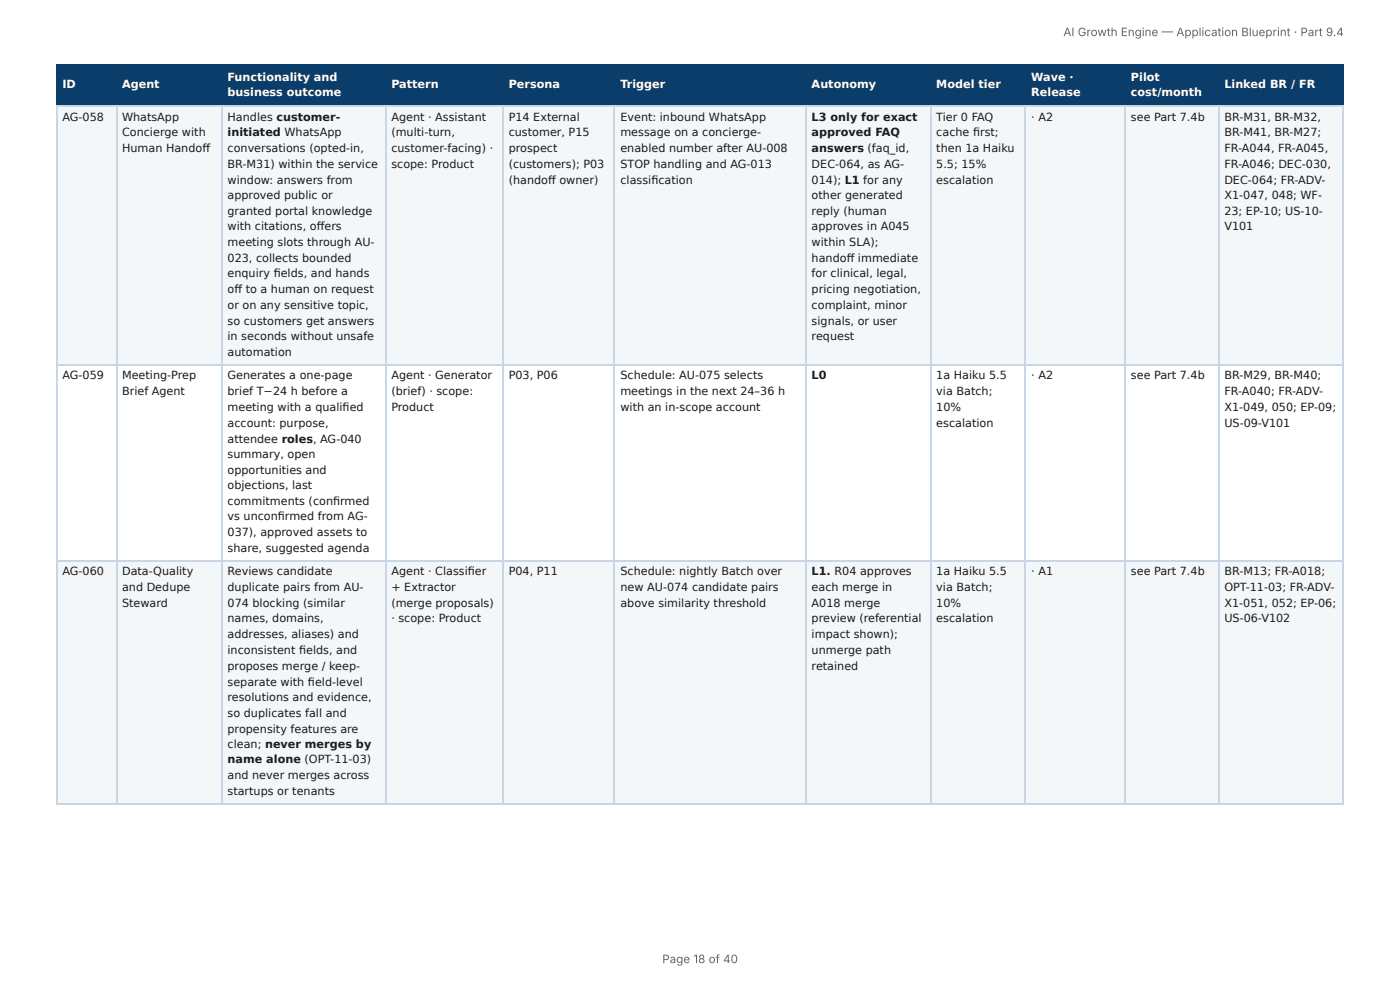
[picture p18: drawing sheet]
<svg xmlns="http://www.w3.org/2000/svg" width="297mm" height="210mm" viewBox="0 0 297 210" stroke-linecap="round" stroke-linejoin="round" font-family="sans-serif">
<defs><g id="words">
<g font-size="2.5" fill="#666">
<text x="225.8" y="7.7">AI Growth Engine — Application Blueprint · Part 9.4</text>
<text x="140.7" y="204.5">Page 18 of 40</text>
</g>
<g font-size="2.4" fill="#fff">
<text x="48.3" y="17.1">Functionality and</text>
<text x="219" y="17.1">Wave ·</text>
<text x="240.2" y="17.1">Pilot</text>
<text x="13.2" y="18.7">ID</text>
<text x="25.9" y="18.7">Agent</text>
<text x="48.3" y="20.5">business outcome</text>
<text x="83.1" y="18.7">Pattern</text>
<text x="108" y="18.7">Persona</text>
<text x="131.8" y="18.7">Trigger</text>
<text x="172.4" y="18.7">Autonomy</text>
<text x="198.9" y="18.7">Model tier</text>
<text x="219" y="20.5">Release</text>
<text x="240.2" y="20.5">cost/month</text>
<text x="260" y="18.7">Linked BR / FR</text>
</g>
<g font-size="2.4" fill="#1a1a1a">
<text x="13.2" y="25.6">AG-058</text>
<text x="25.9" y="25.6">WhatsApp</text>
<text x="25.9" y="29">Concierge with</text>
<text x="48.3" y="25.6">Handles customer-</text>
<text x="48.3" y="29">initiated WhatsApp</text>
<text x="83.1" y="25.6">Agent · Assistant</text>
<text x="83.1" y="29">(multi-turn,</text>
<text x="108" y="25.6">P14 External</text>
<text x="108" y="29">customer, P15</text>
<text x="131.8" y="25.6">Event: inbound WhatsApp</text>
<text x="131.8" y="29">message on a concierge-</text>
<text x="172.4" y="25.6">L3 only for exact</text>
<text x="172.4" y="29">approved FAQ</text>
<text x="198.9" y="25.6">Tier 0 FAQ</text>
<text x="198.9" y="29">cache fi rst;</text>
<text x="219" y="25.6">· A2</text>
<text x="240.2" y="25.6">see Part 7.4b</text>
<text x="260" y="25.6">BR-M31, BR-M32,</text>
<text x="260" y="29">BR-M41, BR-M27;</text>
<text x="25.9" y="32.3">Human Handoff</text>
<text x="48.3" y="32.3">conversations (opted-in,</text>
<text x="48.3" y="35.7">BR-M31) within the service</text>
<text x="83.1" y="32.3">customer-facing) ·</text>
<text x="83.1" y="35.7">scope: Product</text>
<text x="108" y="32.3">prospect</text>
<text x="108" y="35.7">(customers); P03</text>
<text x="131.8" y="32.3">enabled number after AU-008</text>
<text x="131.8" y="35.7">STOP handling and AG-013</text>
<text x="172.4" y="32.3">answers (faq_id,</text>
<text x="172.4" y="35.7">DEC-064, as AG-</text>
<text x="198.9" y="32.3">then 1a Haiku</text>
<text x="198.9" y="35.7">5.5; 15%</text>
<text x="260" y="32.3">FR-A044, FR-A045,</text>
<text x="260" y="35.7">FR-A046; DEC-030,</text>
<text x="48.3" y="39">window: answers from</text>
<text x="108" y="39">(handoff owner)</text>
<text x="131.8" y="39">classifi cation</text>
<text x="172.4" y="39">014); L1 for any</text>
<text x="198.9" y="39">escalation</text>
<text x="260" y="39">DEC-064; FR-ADV-</text>
<text x="48.3" y="42.4">approved public or</text>
<text x="48.3" y="45.7">granted portal knowledge</text>
<text x="172.4" y="42.4">other generated</text>
<text x="172.4" y="45.7">reply (human</text>
<text x="260" y="42.4">X1-047, 048; WF-</text>
<text x="260" y="45.7">23; EP-10; US-10-</text>
<text x="48.3" y="48.8">with citations, off ers</text>
<text x="48.3" y="52.2">meeting slots through AU-</text>
<text x="172.4" y="48.8">approves in A045</text>
<text x="172.4" y="52.2">within SLA);</text>
<text x="260" y="48.8">V101</text>
<text x="48.3" y="55.5">023, collects bounded</text>
<text x="48.3" y="58.9">enquiry fi elds, and hands</text>
<text x="172.4" y="55.5">handoff immediate</text>
<text x="172.4" y="58.9">for clinical, legal,</text>
<text x="48.3" y="62.2">off to a human on request</text>
<text x="48.3" y="65.6">or on any sensitive topic,</text>
<text x="172.4" y="62.2">pricing negotiation,</text>
<text x="172.4" y="65.6">complaint, minor</text>
<text x="48.3" y="68.9">so customers get answers</text>
<text x="172.4" y="68.9">signals, or user</text>
<text x="48.3" y="72.3">in seconds without unsafe</text>
<text x="48.3" y="75.6">automation</text>
<text x="172.4" y="72.3">request</text>
<text x="13.2" y="80.6">AG-059</text>
<text x="25.9" y="80.6">Meeting-Prep</text>
<text x="25.9" y="83.9">Brief Agent</text>
<text x="48.3" y="80.6">Generates a one-page</text>
<text x="48.3" y="83.9">brief T−24 h before a</text>
<text x="83.1" y="80.6">Agent · Generator</text>
<text x="83.1" y="83.9">(brief) · scope:</text>
<text x="108" y="80.6">P03, P06</text>
<text x="131.8" y="80.6">Schedule: AU-075 selects</text>
<text x="131.8" y="83.9">meetings in the next 24–36 h</text>
<text x="172.4" y="80.6">L0</text>
<text x="198.9" y="80.6">1a Haiku 5.5</text>
<text x="198.9" y="83.9">via Batch;</text>
<text x="219" y="80.6">· A2</text>
<text x="240.2" y="80.6">see Part 7.4b</text>
<text x="260" y="80.6">BR-M29, BR-M40;</text>
<text x="260" y="83.9">FR-A040; FR-ADV-</text>
<text x="48.3" y="87.3">meeting with a qualifi ed</text>
<text x="83.1" y="87.3">Product</text>
<text x="131.8" y="87.3">with an in-scope account</text>
<text x="198.9" y="87.3">10%</text>
<text x="260" y="87.3">X1-049, 050; EP-09;</text>
<text x="48.3" y="90.6">account: purpose,</text>
<text x="48.3" y="94">attendee roles, AG-040</text>
<text x="198.9" y="90.6">escalation</text>
<text x="260" y="90.6">US-09-V101</text>
<text x="48.3" y="97.3">summary, open</text>
<text x="48.3" y="100.7">opportunities and</text>
<text x="48.3" y="103.8">objections, last</text>
<text x="48.3" y="107.2">commitments (confi rmed</text>
<text x="48.3" y="110.5">vs unconfi rmed from AG-</text>
<text x="48.3" y="113.9">037), approved assets to</text>
<text x="48.3" y="117.2">share, suggested agenda</text>
<text x="13.2" y="122.1">AG-060</text>
<text x="25.9" y="122.1">Data-Quality</text>
<text x="25.9" y="125.5">and Dedupe</text>
<text x="48.3" y="122.1">Reviews candidate</text>
<text x="48.3" y="125.5">duplicate pairs from AU-</text>
<text x="83.1" y="122.1">Agent · Classifi er</text>
<text x="83.1" y="125.5">+ Extractor</text>
<text x="108" y="122.1">P04, P11</text>
<text x="131.8" y="122.1">Schedule: nightly Batch over</text>
<text x="131.8" y="125.5">new AU-074 candidate pairs</text>
<text x="172.4" y="122.1">L1. R04 approves</text>
<text x="172.4" y="125.5">each merge in</text>
<text x="198.9" y="122.1">1a Haiku 5.5</text>
<text x="198.9" y="125.5">via Batch;</text>
<text x="219" y="122.1">· A1</text>
<text x="240.2" y="122.1">see Part 7.4b</text>
<text x="260" y="122.1">BR-M13; FR-A018;</text>
<text x="260" y="125.5">OPT-11-03; FR-ADV-</text>
<text x="25.9" y="128.8">Steward</text>
<text x="48.3" y="128.8">074 blocking (similar</text>
<text x="83.1" y="128.8">(merge proposals)</text>
<text x="131.8" y="128.8">above similarity threshold</text>
<text x="172.4" y="128.8">A018 merge</text>
<text x="198.9" y="128.8">10%</text>
<text x="260" y="128.8">X1-051, 052; EP-06;</text>
<text x="48.3" y="132.2">names, domains,</text>
<text x="48.3" y="135.5">addresses, aliases) and</text>
<text x="83.1" y="132.2">· scope: Product</text>
<text x="172.4" y="132.2">preview (referential</text>
<text x="172.4" y="135.5">impact shown);</text>
<text x="198.9" y="132.2">escalation</text>
<text x="260" y="132.2">US-06-V102</text>
<text x="48.3" y="138.9">inconsistent fi elds, and</text>
<text x="48.3" y="142.2">proposes merge / keep-</text>
<text x="172.4" y="138.9">unmerge path</text>
<text x="172.4" y="142.2">retained</text>
<text x="48.3" y="145.6">separate with fi eld-level</text>
<text x="48.3" y="148.9">resolutions and evidence,</text>
<text x="48.3" y="152.3">so duplicates fall and</text>
<text x="48.3" y="155.6">propensity features are</text>
<text x="48.3" y="158.8">clean; never merges by</text>
<text x="48.3" y="162.1">name alone (OPT-11-03)</text>
<text x="48.3" y="165.5">and never merges across</text>
<text x="48.3" y="168.8">startups or tenants</text>
</g>
</g></defs>
<g fill="#0b3d6b">
<path d="M12.1 14h12.5v8.5h-12.5z"/>
<path d="M24.6 14h22.6v8.5h-22.6z"/>
<path d="M47.2 14h34.6v8.5h-34.6z"/>
<path d="M81.8 14h25.1v8.5h-25.1z"/>
<path d="M106.9 14h23.6v8.5h-23.6z"/>
<path d="M130.5 14h40.7v8.5h-40.7z"/>
<path d="M171.2 14h26.4v8.5h-26.4z"/>
<path d="M197.6 14h20.3v8.5h-20.3z"/>
<path d="M217.9 14h21v8.5h-21z"/>
<path d="M238.9 14h19.9v8.5h-19.9z"/>
<path d="M258.8 14h26.6v8.5h-26.6z"/>
</g>
<g fill="#f4f7fa">
<path d="M12.1 22.5h12.5v54.9h-12.5z"/>
<path d="M24.6 22.5h22.6v54.9h-22.6z"/>
<path d="M47.2 22.5h34.6v54.9h-34.6z"/>
<path d="M81.8 22.5h25.1v54.9h-25.1z"/>
<path d="M106.9 22.5h23.6v54.9h-23.6z"/>
<path d="M130.5 22.5h40.7v54.9h-40.7z"/>
<path d="M171.2 22.5h26.4v54.9h-26.4z"/>
<path d="M197.6 22.5h20.3v54.9h-20.3z"/>
<path d="M217.9 22.5h21v54.9h-21z"/>
<path d="M238.9 22.5h19.9v54.9h-19.9z"/>
<path d="M258.8 22.5h26.6v54.9h-26.6z"/>
<path d="M12.1 119.2h12.5v51.6h-12.5z"/>
<path d="M24.6 119.2h22.6v51.6h-22.6z"/>
<path d="M47.2 119.2h34.6v51.6h-34.6z"/>
<path d="M81.8 119.2h25.1v51.6h-25.1z"/>
<path d="M106.9 119.2h23.6v51.6h-23.6z"/>
<path d="M130.5 119.2h40.7v51.6h-40.7z"/>
<path d="M171.2 119.2h26.4v51.6h-26.4z"/>
<path d="M197.6 119.2h20.3v51.6h-20.3z"/>
<path d="M217.9 119.2h21v51.6h-21z"/>
<path d="M238.9 119.2h19.9v51.6h-19.9z"/>
<path d="M258.8 119.2h26.6v51.6h-26.6z"/>
</g>
<g fill="none" stroke="#0b3d6b" stroke-width=".22">
<path d="M11.9 13.9h273.5M12 13.8v8.9M24.8 13.8v8.9M47.1 13.8v8.9M82 13.8v8.9M106.8 13.8v8.9M130.4 13.8v8.9M171.1 13.8v8.9M197.7 13.8v8.9M217.8 13.8v8.9M239 13.8v8.9M258.9 13.8v8.9"/>
<path d="M11.9 22.6h273.5"/>
</g>
<path d="M285.3 13.8v8.9" fill="none" stroke="#0b3d6b" stroke-width=".21"/>
<g fill="none" stroke="#c9d6e3" stroke-width=".22">
<path d="M11.9 22.6h273.5M12 22.7v148.1M24.8 22.7v148.1M47.1 22.7v148.1M82 22.7v148.1M106.8 22.7v148.1M130.4 22.7v148.1M171.1 22.7v148.1M197.7 22.7v148.1M217.8 22.7v148.1M239 22.7v148.1M258.9 22.7v148.1"/>
<path d="M11.9 77.5h273.5M11.9 119.1h273.5M11.9 170.7h273.5"/>
</g>
<path d="M285.3 22.7v148.1" fill="none" stroke="#c9d6e3" stroke-width=".21"/>
<use href="#words"/>
</svg>
